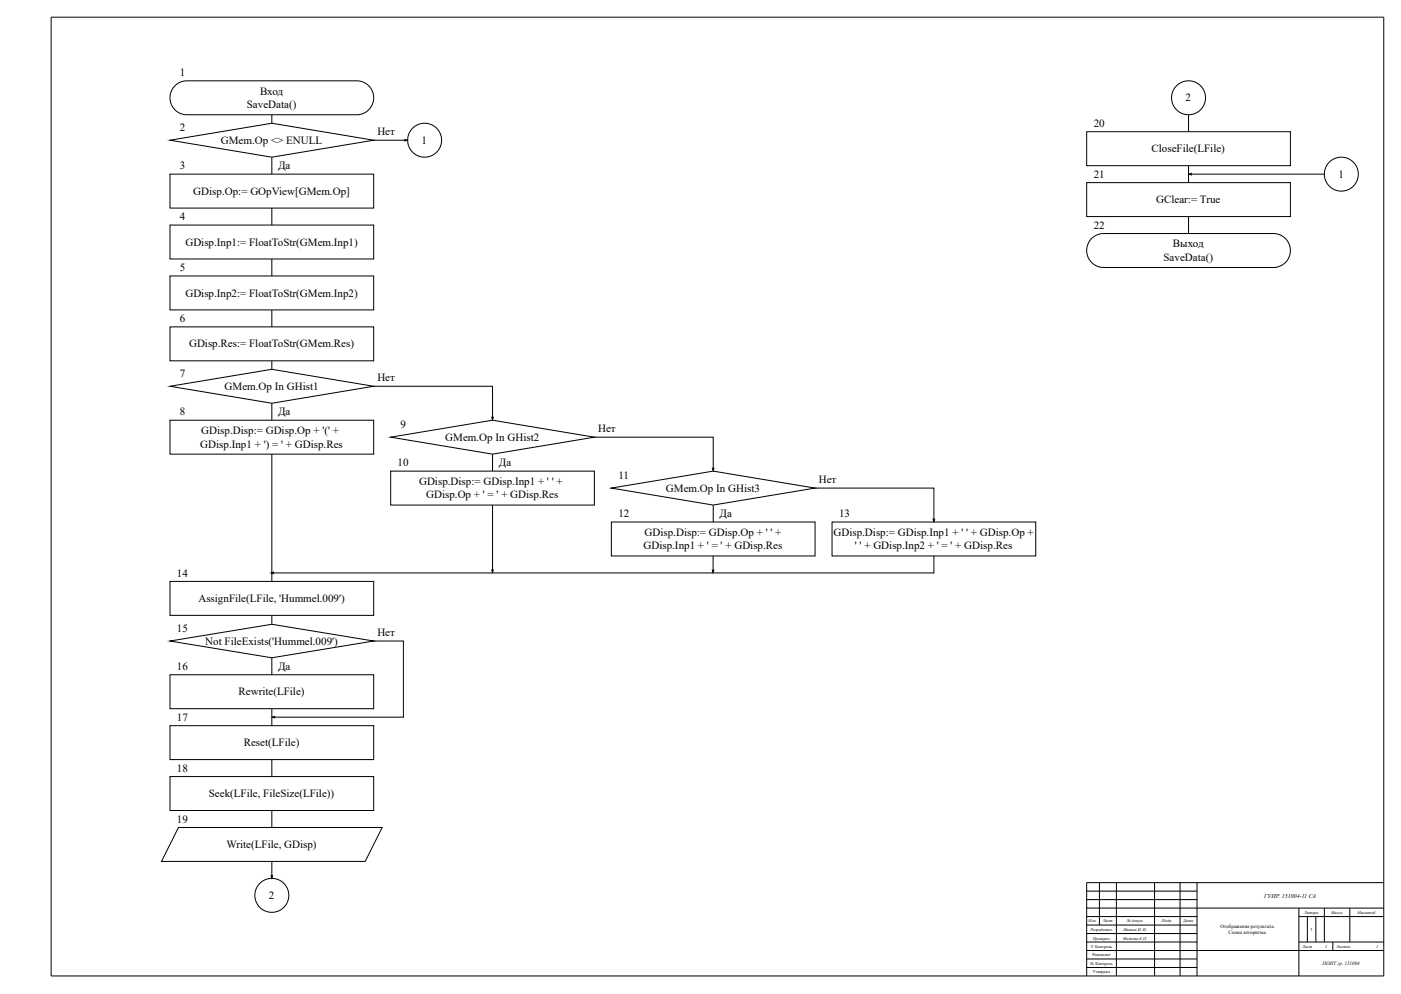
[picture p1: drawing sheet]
<svg xmlns="http://www.w3.org/2000/svg" width="838mm" height="594mm" viewBox="0 0 838 594" stroke-linecap="round" stroke-linejoin="round" font-family="sans-serif">
<defs><g id="words">
<g font-size="6.6">
<text x="107" y="45">1</text>
<text x="155" y="57">Вход</text>
<text x="148" y="65">SaveData()</text>
<text x="709" y="61">2</text>
<text x="654" y="76">20</text>
<text x="107" y="78">2</text>
<text x="226" y="81">Нет</text>
<text x="132" y="86">GMem.Op &lt;&gt; ENULL</text>
<text x="252" y="86">1</text>
<text x="688" y="91">CloseFile(LFile)</text>
<text x="107" y="101">3</text>
<text x="166" y="101">Да</text>
<text x="654" y="106">21</text>
<text x="800" y="106">1</text>
<text x="116" y="116">GDisp.Op:= GOpView[GMem.Op]</text>
<text x="691" y="122">GClear:= True</text>
<text x="107" y="132">4</text>
<text x="654" y="137">22</text>
<text x="111" y="147">GDisp.Inp1:= FloatToStr(GMem.Inp1)</text>
<text x="701" y="148">Выход</text>
<text x="696" y="156">SaveData()</text>
<text x="107" y="162">5</text>
<text x="111" y="177">GDisp.Inp2:= FloatToStr(GMem.Inp2)</text>
<text x="107" y="193">6</text>
<text x="113" y="208">GDisp.Res:= FloatToStr(GMem.Res)</text>
<text x="107" y="226">7</text>
<text x="134" y="233">GMem.Op In GHist1</text>
<text x="226" y="228">Нет</text>
<text x="107" y="248">8</text>
<text x="166" y="248">Да</text>
<text x="239" y="256">9</text>
<text x="120" y="260">GDisp.Disp:= GDisp.Op + '(' +</text>
<text x="266" y="264">GMem.Op In GHist2</text>
<text x="358" y="259">Нет</text>
<text x="120" y="268">GDisp.Inp1 + ') = ' + GDisp.Res</text>
<text x="238" y="279">10</text>
<text x="298" y="279">Да</text>
<text x="370" y="286">11</text>
<text x="251" y="290">GDisp.Disp:= GDisp.Inp1 + ' ' +</text>
<text x="489" y="289">Нет</text>
<text x="255" y="298">GDisp.Op + ' = ' + GDisp.Res</text>
<text x="398" y="294">GMem.Op In GHist3</text>
<text x="370" y="309">12</text>
<text x="430" y="309">Да</text>
<text x="502" y="309">13</text>
<text x="385" y="320">GDisp.Disp:= GDisp.Op + ' ' +</text>
<text x="498" y="320">GDisp.Disp:= GDisp.Inp1 + ' ' + GDisp.Op +</text>
<text x="385" y="329">GDisp.Inp1 + ' = ' + GDisp.Res</text>
<text x="511" y="329">' ' + GDisp.Inp2 + ' = ' + GDisp.Res</text>
<text x="106" y="345">14</text>
<text x="119" y="360">AssignFile(LFile, 'Hummel.009')</text>
<text x="106" y="378">15</text>
<text x="226" y="381">Нет</text>
<text x="123" y="386">Not FileExists('Hummel.009')</text>
<text x="106" y="401">16</text>
<text x="166" y="401">Да</text>
<text x="143" y="416">Rewrite(LFile)</text>
<text x="106" y="431">17</text>
<text x="146" y="446">Reset(LFile)</text>
<text x="106" y="461">18</text>
<text x="125" y="477">Seek(LFile, FileSize(LFile))</text>
<text x="106" y="492">19</text>
<text x="135" y="507">Write(LFile, GDisp)</text>
<text x="161" y="538">2</text>
</g>
<text font-size="3.6" x="756" y="537">ГУИР. 151004-11 СА</text>
<g font-size="3">
<text x="730" y="555">Отображение результата.</text>
<text x="734" y="559">Схема алгоритма.</text>
<text x="791" y="577">ПОИТ гр. 151004</text>
</g>
<g font-size="2.5">
<text x="651" y="552">Изм.</text>
<text x="659" y="552">Лист</text>
<text x="674" y="552">№ докум.</text>
<text x="695" y="552">Подп.</text>
<text x="707" y="552">Дата</text>
<text x="780" y="546">Литера</text>
<text x="796" y="546">Масса</text>
<text x="812" y="546">Масштаб</text>
<text x="652" y="557">Разработал</text>
<text x="672" y="557">Иванов И. И.</text>
<text x="653" y="562">Проверил</text>
<text x="671" y="562">Фадеева Е.П.</text>
<text x="652" y="567">Т. Контроль</text>
<text x="778" y="567">Лист</text>
<text x="792" y="567">1</text>
<text x="799" y="567">Листов</text>
<text x="823" y="567">1</text>
<text x="653" y="572">Рецензент</text>
<text x="652" y="577">Н. Контроль</text>
<text x="653" y="582">Утвердил</text>
</g>
<text font-size="2" x="783" y="557">Т</text>
</g></defs>
<g fill="none" stroke="#000" stroke-width=".6">
<path d="M163 69v426M711 69v71M294 272v70M426 302v40M294 341v1l1-1M426 341v1l1-1M650 538h66M650 533h66M657 528v25M667 528v56M690 528v56M705 528v56"/>
<path d="M716 528v56M827 528h-177v56M650 543h177M650 558h66M650 553h66M650 548h66M776 543v41M776 548h51M782 548v15M787 548v15M792 543v20M807 543v20"/>
<path d="M650 568h177M650 579h66M650 574h66M650 563h66M776 563h51M797 563v5"/>
</g>
<path d="M105 51l3-2 3-1h103l4 1 3 3 2 3v4l-1 4-1 2-3 3-4 1h-103l-5-2-2-2-2-3v-3v-3z" fill="#fff"/>
<path d="M105 51l3-2 3-1h103l4 1 3 3 2 3v4l-1 4-1 2-3 3-4 1h-103l-5-2-2-2-2-3v-3v-3z" fill="none" stroke="#000" stroke-width=".6"/>
<path d="M102 84l61-10 60 10-60 10z" fill="#fff"/>
<path d="M102 84l61-10 60 10-60 10z" fill="none" stroke="#000" stroke-width=".6"/>
<path d="M102 104h121v20h-121z" fill="#fff"/>
<path d="M102 104h121v20h-121z" fill="none" stroke="#000" stroke-width=".6"/>
<path d="M102 135h121v20h-121z" fill="#fff"/>
<path d="M102 135h121v20h-121z" fill="none" stroke="#000" stroke-width=".6"/>
<path d="M102 165h121v20h-121z" fill="#fff"/>
<path d="M102 165h121v20h-121z" fill="none" stroke="#000" stroke-width=".6"/>
<path d="M102 195h121v21h-121z" fill="#fff"/>
<path d="M102 195h121v21h-121z" fill="none" stroke="#000" stroke-width=".6"/>
<path d="M102 231l61-10 60 10-60 10z" fill="#fff"/>
<path d="M102 231l61-10 60 10-60 10z" fill="none" stroke="#000" stroke-width=".6"/>
<path d="M102 251h121v21h-121z" fill="#fff"/>
<path d="M102 251h121v21h-121z" fill="none" stroke="#000" stroke-width=".6"/>
<path d="M234 261l60-10 61 10-61 11z" fill="#fff"/>
<path d="M234 261l60-10 61 10-61 11z" fill="none" stroke="#000" stroke-width=".6"/>
<path d="M234 282h121v20h-121z" fill="#fff"/>
<path d="M234 282h121v20h-121z" fill="none" stroke="#000" stroke-width=".6"/>
<path d="M365 292l61-10 61 10-61 10z" fill="#fff"/>
<path d="M365 292l61-10 61 10-61 10z" fill="none" stroke="#000" stroke-width=".6"/>
<path d="M365 312h122v20h-122z" fill="#fff"/>
<path d="M365 312h122v20h-122z" fill="none" stroke="#000" stroke-width=".6"/>
<path d="M497 312h122v20h-122z" fill="#fff"/>
<path d="M223 231h71v20M294 249v2l1-2M355 261h71v20M426 280v1l1-1M487 292h71v20M497 312h122v20h-122zM558 310v2l1-2M558 332v11h-396M164 342l-2 1h2" fill="none" stroke="#000" stroke-width=".6"/>
<path d="M102 348h121v20h-121z" fill="#fff"/>
<path d="M102 348h121v20h-121z" fill="none" stroke="#000" stroke-width=".6"/>
<path d="M102 383l61-10 60 10-60 10z" fill="#fff"/>
<path d="M102 383l61-10 60 10-60 10z" fill="none" stroke="#000" stroke-width=".6"/>
<path d="M102 404h121v20h-121z" fill="#fff"/>
<path d="M102 404h121v20h-121z" fill="none" stroke="#000" stroke-width=".6"/>
<path d="M102 464h121v21h-121z" fill="#fff"/>
<path d="M223 383h18v46h-78M165 428l-2 1h2M102 464h121v21h-121z" fill="none" stroke="#000" stroke-width=".6"/>
<path d="M650 79h121v20h-121z" fill="#fff"/>
<path d="M650 79h121v20h-121z" fill="none" stroke="#000" stroke-width=".6"/>
<path d="M650 109h121v21h-121z" fill="#fff"/>
<path d="M650 109h121v21h-121z" fill="none" stroke="#000" stroke-width=".6"/>
<path d="M653 143l3-3h3h103l4 1 3 2 2 4v3l-1 4-1 3-3 2-4 1h-103l-3-1-2-1-4-5v-5l1-3z" fill="#fff"/>
<path d="M653 143l3-3h3h103l4 1 3 2 2 4v3l-1 4-1 3-3 2-4 1h-103l-3-1-2-1-4-5v-5l1-3z" fill="none" stroke="#000" stroke-width=".6"/>
<circle cx="711" cy="58" r="10" fill="#fff"/>
<circle cx="711" cy="58" r="10" fill="none" stroke="#000" stroke-width=".6"/>
<circle cx="163" cy="535" r="10" fill="#fff"/>
<g fill="none" stroke="#000" stroke-width=".6">
<path d="M163 515v10M162 523l1 2v-2"/>
<circle cx="163" cy="535" r="10"/>
</g>
<circle cx="254" cy="84" r="10" fill="#fff"/>
<g fill="none" stroke="#000" stroke-width=".6">
<path d="M223 84h20M242 83l1 1h-1"/>
<circle cx="254" cy="84" r="10"/>
</g>
<circle cx="802" cy="104" r="10" fill="#fff"/>
<g fill="none" stroke="#000" stroke-width=".6">
<path d="M711 104h81M713 104h-2l2 1"/>
<circle cx="802" cy="104" r="10"/>
</g>
<path d="M102 434h121v20h-121z" fill="#fff"/>
<path d="M102 434h121v20h-121z" fill="none" stroke="#000" stroke-width=".6"/>
<path d="M107 495h121l-10 20h-121z" fill="#fff"/>
<path d="M31 10h796v574h-796zM107 495h121l-10 20h-121z" fill="none" stroke="#000" stroke-width=".6"/>
<use href="#words"/>
</svg>
